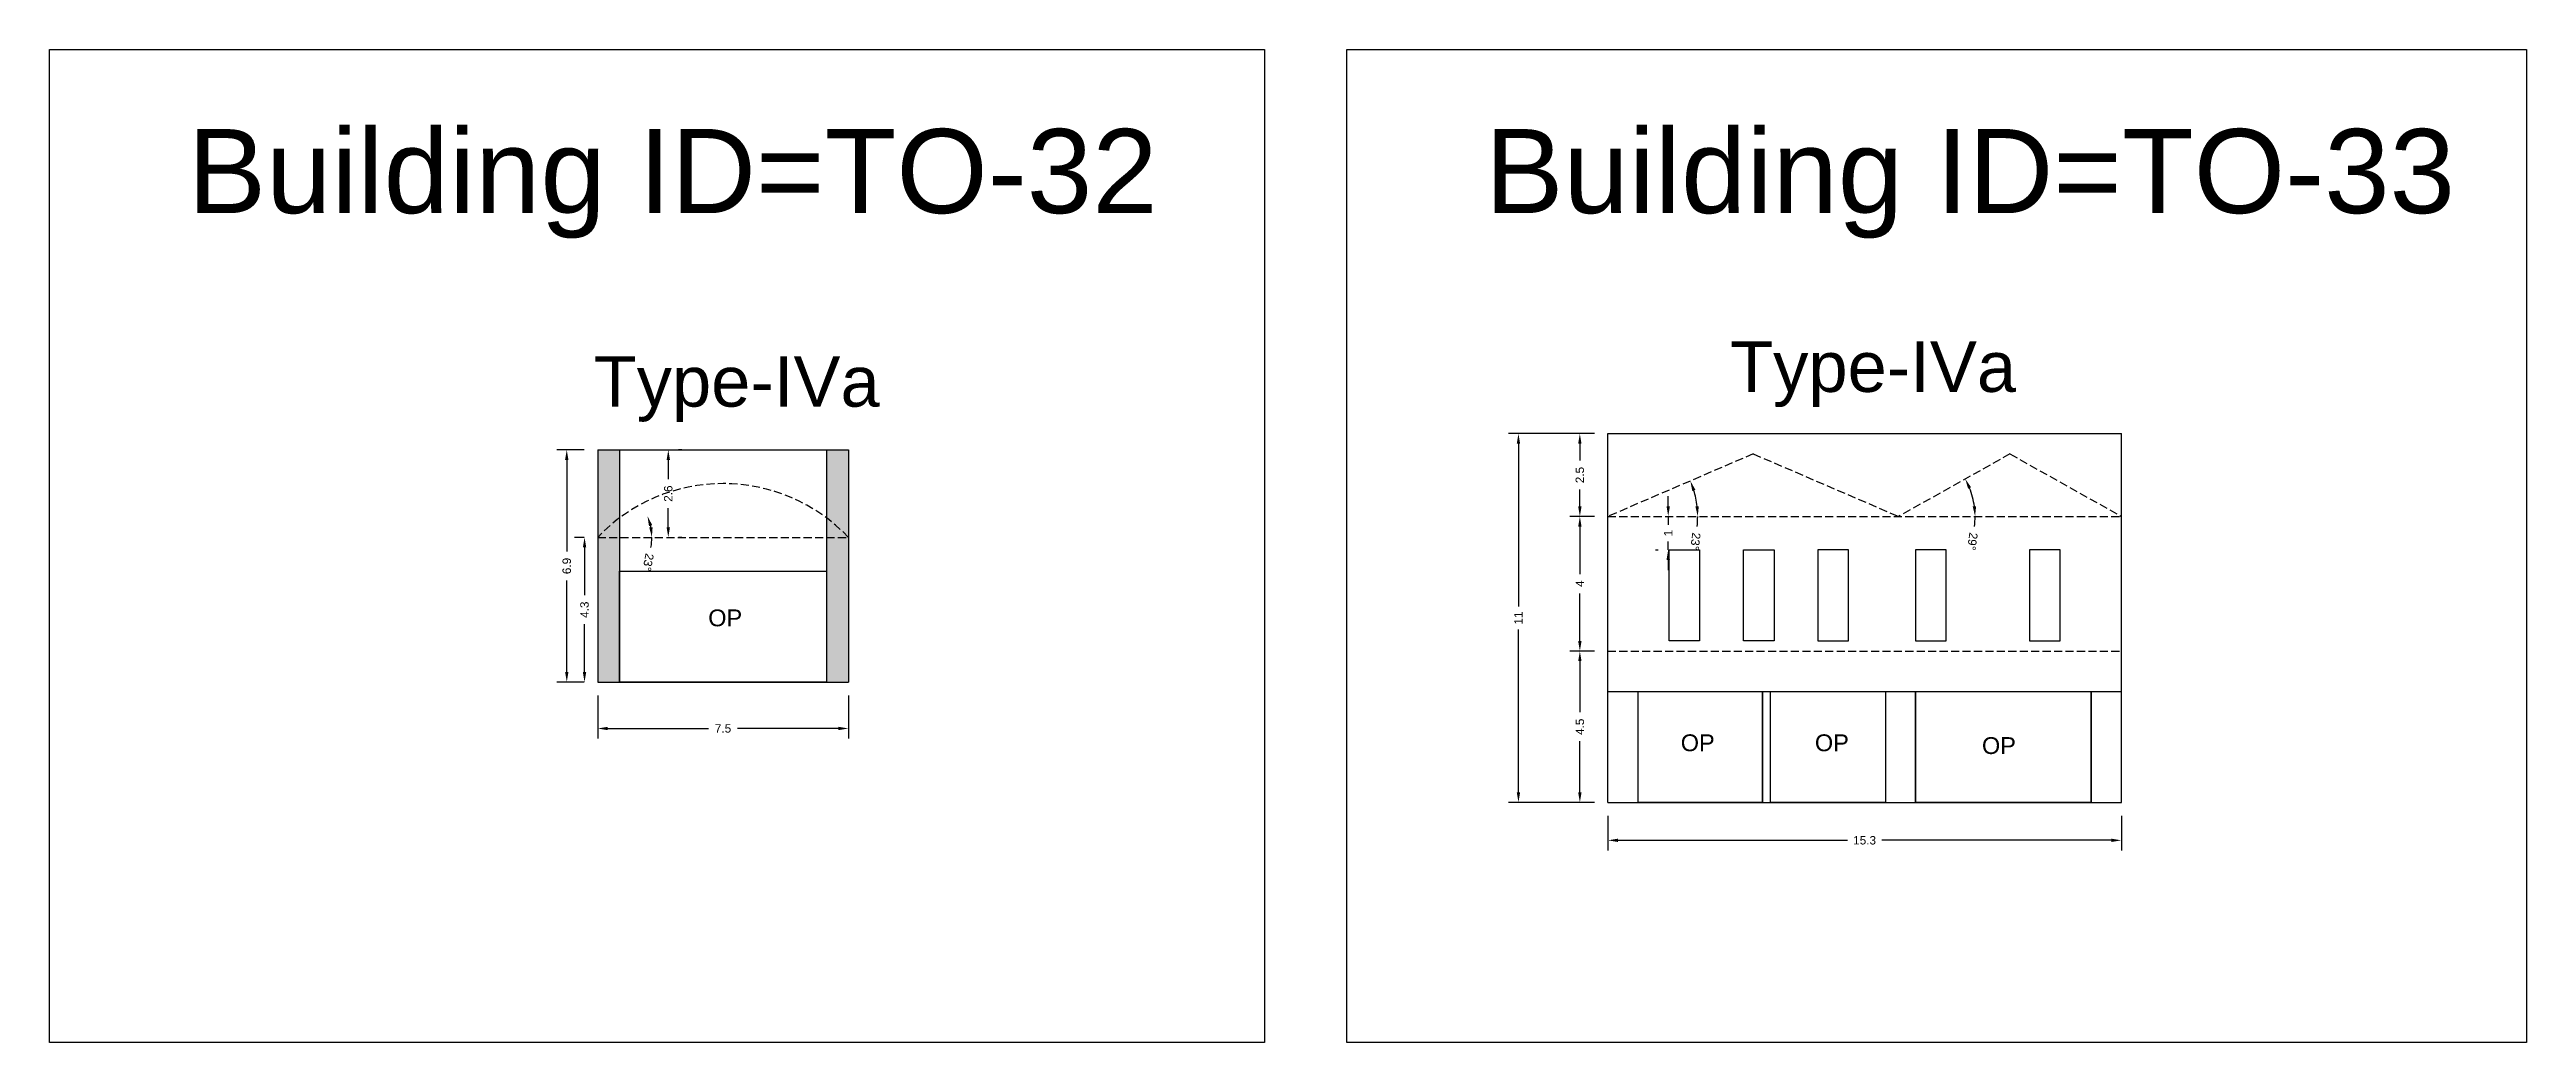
# Model space of a CAD drawing. Header units: metres. Extents: x 3416649 to 3417130, y -6713042 to -6712690.
# Drawn here: x 3416694.6 to 3416768.2, y -6712856.9 to -6712827.4 of the extents above; entities that cross this region are included whole.
import ezdxf

# ---------------------------------------------------------------- set-up
doc = ezdxf.new("R2010")
doc.units = ezdxf.units.M
doc.linetypes.add('ACAD_ISO02W100', pattern=[15, 12, -3])
doc.layers.add('Dotted', color=7, linetype='ACAD_ISO02W100', plot=False)
doc.styles.get("Standard").update_dxf_attribs({"font": 'arial.ttf'})
doc.dimstyles.new('ISO-25', dxfattribs={"dimtxt": 0.25, "dimasz": 0.3, "dimexe": 0.3, "dimexo": 0.4, "dimgap": 0.2, "dimtad": 0, "dimdec": 1, "dimdsep": 46, "dimtxsty": 'Standard', "dimcen": 2.5, "dimadec": 0, "dimazin": 0, "dimtfac": 1, "dimtdec": 1, "dimtmove": 0, "dimatfit": 3, "dimfxl": 1, "dimarcsym": 0})

# ---------------------------------------------------------------- blocks, each defined once
blk = doc.blocks.new('*D250')
at = {"color": 0, "lineweight": -2, "transparency": 16777216}
for start, end in [(10.68875, 12.55623), (349.31125, 360)]:
    blk.add_arc((3416710.887, -6712841.932), 1.61, start, end, dxfattribs=at)
at = {"color": 0, "transparency": 16777216}
for points in [[(3416712.411, -6712841.598), (3416712.506, -6712841.567), (3416712.367, -6712841.297)], [(3416712.519, -6712841.629), (3416712.42, -6712841.638), (3416712.497, -6712841.932)]]:
    blk.add_solid(points, dxfattribs=at)
at = {"layer": 'Defpoints', "color": 0, "transparency": 16777216}
for p in [(3416714.612, -6712840.332), (3416712.439, -6712841.502), (3416710.887, -6712841.932), (3416710.887, -6712841.932), (3416718.337, -6712841.932)]:
    blk.add_point(p, dxfattribs=at)
at = {"color": 0, "transparency": 16777216, "insert": (3416712.386, -6712842.671), "char_height": 0.25, "attachment_point": 5, "rotation": 259.31125}
blk.add_mtext('23°', dxfattribs=at)
blk = doc.blocks.new('*D251')
at = {"color": 0, "lineweight": -2, "transparency": 16777216}
for p, q in [((3416710.887, -6712846.632), (3416710.887, -6712847.911)), ((3416718.337, -6712846.632), (3416718.337, -6712847.911)), ((3416711.187, -6712847.611), (3416714.184, -6712847.611)), ((3416718.037, -6712847.611), (3416715.039, -6712847.611))]:
    blk.add_line(p, q, dxfattribs=at)
at = {"color": 0, "transparency": 16777216}
for points in [[(3416711.187, -6712847.561), (3416711.187, -6712847.661), (3416710.887, -6712847.611)], [(3416718.037, -6712847.561), (3416718.037, -6712847.661), (3416718.337, -6712847.611)]]:
    blk.add_solid(points, dxfattribs=at)
at = {"layer": 'Defpoints', "color": 0, "transparency": 16777216}
for p in [(3416710.887, -6712846.232), (3416718.337, -6712846.232), (3416718.337, -6712847.611)]:
    blk.add_point(p, dxfattribs=at)
at = {"color": 0, "transparency": 16777216, "insert": (3416714.612, -6712847.611), "char_height": 0.25, "attachment_point": 5}
blk.add_mtext('7.5', dxfattribs=at)
blk = doc.blocks.new('*D252')
at = {"color": 0, "lineweight": -2, "transparency": 16777216}
for p, q in [((3416710.487, -6712839.332), (3416709.668, -6712839.332)), ((3416709.968, -6712839.632), (3416709.968, -6712842.354)), ((3416709.968, -6712845.932), (3416709.968, -6712843.211)), ((3416710.487, -6712846.232), (3416709.668, -6712846.232))]:
    blk.add_line(p, q, dxfattribs=at)
at = {"color": 0, "transparency": 16777216}
for points in [[(3416709.918, -6712839.632), (3416710.018, -6712839.632), (3416709.968, -6712839.332)], [(3416709.918, -6712845.932), (3416710.018, -6712845.932), (3416709.968, -6712846.232)]]:
    blk.add_solid(points, dxfattribs=at)
at = {"layer": 'Defpoints', "color": 0, "transparency": 16777216}
for p in [(3416709.968, -6712839.332), (3416710.887, -6712839.332), (3416710.887, -6712846.232)]:
    blk.add_point(p, dxfattribs=at)
at = {"color": 0, "transparency": 16777216, "insert": (3416709.968, -6712842.782), "char_height": 0.25, "attachment_point": 5, "rotation": 90}
blk.add_mtext('6.9', dxfattribs=at)
blk = doc.blocks.new('*D253')
at = {"color": 0, "lineweight": -2, "transparency": 16777216}
for p, q in [((3416713.385, -6712839.332), (3416713.285, -6712839.332)), ((3416712.985, -6712839.632), (3416712.985, -6712840.203)), ((3416712.985, -6712841.632), (3416712.985, -6712841.062)), ((3416713.385, -6712841.932), (3416713.285, -6712841.932))]:
    blk.add_line(p, q, dxfattribs=at)
at = {"color": 0, "transparency": 16777216}
for points in [[(3416712.935, -6712839.632), (3416713.035, -6712839.632), (3416712.985, -6712839.332)], [(3416712.935, -6712841.632), (3416713.035, -6712841.632), (3416712.985, -6712841.932)]]:
    blk.add_solid(points, dxfattribs=at)
at = {"layer": 'Defpoints', "color": 0, "transparency": 16777216}
for p in [(3416712.985, -6712839.332), (3416712.985, -6712839.332), (3416712.985, -6712841.932)]:
    blk.add_point(p, dxfattribs=at)
at = {"color": 0, "transparency": 16777216, "insert": (3416712.985, -6712840.632), "char_height": 0.25, "attachment_point": 5, "rotation": 90}
blk.add_mtext('2.6', dxfattribs=at)
blk = doc.blocks.new('*D254')
at = {"color": 0, "lineweight": -2, "transparency": 16777216}
for p, q in [((3416710.487, -6712841.932), (3416710.196, -6712841.932)), ((3416710.496, -6712842.232), (3416710.496, -6712843.65)), ((3416710.496, -6712845.932), (3416710.496, -6712844.515)), ((3416710.487, -6712846.232), (3416710.196, -6712846.232))]:
    blk.add_line(p, q, dxfattribs=at)
at = {"color": 0, "transparency": 16777216}
for points in [[(3416710.446, -6712842.232), (3416710.546, -6712842.232), (3416710.496, -6712841.932)], [(3416710.446, -6712845.932), (3416710.546, -6712845.932), (3416710.496, -6712846.232)]]:
    blk.add_solid(points, dxfattribs=at)
at = {"layer": 'Defpoints', "color": 0, "transparency": 16777216}
for p in [(3416710.496, -6712841.932), (3416710.887, -6712841.932), (3416710.887, -6712846.232)]:
    blk.add_point(p, dxfattribs=at)
at = {"color": 0, "transparency": 16777216, "insert": (3416710.496, -6712844.082), "char_height": 0.25, "attachment_point": 5, "rotation": 90}
blk.add_mtext('4.3', dxfattribs=at)
blk = doc.blocks.new('*D255')
at = {"color": 0, "lineweight": -2, "transparency": 16777216}
for p, q in [((3416740.506, -6712845.31), (3416739.774, -6712845.31)), ((3416740.074, -6712845.61), (3416740.074, -6712847.126)), ((3416740.074, -6712849.51), (3416740.074, -6712847.993)), ((3416740.506, -6712849.81), (3416739.774, -6712849.81))]:
    blk.add_line(p, q, dxfattribs=at)
at = {"color": 0, "transparency": 16777216}
for points in [[(3416740.024, -6712845.61), (3416740.124, -6712845.61), (3416740.074, -6712845.31)], [(3416740.024, -6712849.51), (3416740.124, -6712849.51), (3416740.074, -6712849.81)]]:
    blk.add_solid(points, dxfattribs=at)
at = {"layer": 'Defpoints', "color": 0, "transparency": 16777216}
for p in [(3416740.074, -6712845.31), (3416740.906, -6712845.31), (3416740.906, -6712849.81)]:
    blk.add_point(p, dxfattribs=at)
at = {"color": 0, "transparency": 16777216, "insert": (3416740.074, -6712847.56), "char_height": 0.25, "attachment_point": 5, "rotation": 90}
blk.add_mtext('4.5', dxfattribs=at)
blk = doc.blocks.new('*D256')
at = {"color": 0, "lineweight": -2, "transparency": 16777216}
for p, q in [((3416740.506, -6712841.31), (3416739.774, -6712841.31)), ((3416740.074, -6712841.61), (3416740.074, -6712843.023)), ((3416740.074, -6712845.01), (3416740.074, -6712843.596)), ((3416740.506, -6712845.31), (3416739.774, -6712845.31))]:
    blk.add_line(p, q, dxfattribs=at)
at = {"color": 0, "transparency": 16777216}
for points in [[(3416740.024, -6712841.61), (3416740.124, -6712841.61), (3416740.074, -6712841.31)], [(3416740.024, -6712845.01), (3416740.124, -6712845.01), (3416740.074, -6712845.31)]]:
    blk.add_solid(points, dxfattribs=at)
at = {"layer": 'Defpoints', "color": 0, "transparency": 16777216}
for p in [(3416740.074, -6712841.31), (3416740.906, -6712841.31), (3416740.906, -6712845.31)]:
    blk.add_point(p, dxfattribs=at)
at = {"color": 0, "transparency": 16777216, "insert": (3416740.074, -6712843.31), "char_height": 0.25, "attachment_point": 5, "rotation": 90}
blk.add_mtext('4', dxfattribs=at)
blk = doc.blocks.new('*D257')
at = {"color": 0, "lineweight": -2, "transparency": 16777216}
for start, end in [(6.4402, 16.85437), (353.5598, 0)]:
    blk.add_arc((3416740.906, -6712841.31), 2.67, start, end, dxfattribs=at)
at = {"color": 0, "transparency": 16777216}
for points in [[(3416743.414, -6712840.553), (3416743.508, -6712840.518), (3416743.358, -6712840.254)], [(3416743.609, -6712841.008), (3416743.509, -6712841.013), (3416743.576, -6712841.31)]]:
    blk.add_solid(points, dxfattribs=at)
at = {"layer": 'Defpoints', "color": 0, "transparency": 16777216}
for p in [(3416745.226, -6712839.45), (3416743.478, -6712840.595), (3416740.906, -6712841.31), (3416740.906, -6712841.31), (3416756.166, -6712841.31)]:
    blk.add_point(p, dxfattribs=at)
at = {"color": 0, "transparency": 16777216, "insert": (3416743.509, -6712842.054), "char_height": 0.25, "attachment_point": 5, "rotation": 263.5598}
blk.add_mtext('23°', dxfattribs=at)
blk = doc.blocks.new('*D258')
at = {"color": 0, "lineweight": -2, "transparency": 16777216}
for start, end in [(7.56629, 21.7668), (352.43371, 360)]:
    blk.add_arc((3416749.546, -6712841.31), 2.273, start, end, dxfattribs=at)
at = {"color": 0, "transparency": 16777216}
for points in [[(3416751.612, -6712840.488), (3416751.702, -6712840.445), (3416751.527, -6712840.196)], [(3416751.849, -6712841.007), (3416751.749, -6712841.014), (3416751.819, -6712841.31)]]:
    blk.add_solid(points, dxfattribs=at)
at = {"layer": 'Defpoints', "color": 0, "transparency": 16777216}
for p in [(3416752.856, -6712839.45), (3416751.688, -6712840.549), (3416740.906, -6712841.31), (3416749.546, -6712841.31), (3416756.166, -6712841.31)]:
    blk.add_point(p, dxfattribs=at)
at = {"color": 0, "transparency": 16777216, "insert": (3416751.74, -6712842.053), "char_height": 0.25, "attachment_point": 5, "rotation": 262.43371}
blk.add_mtext('29°', dxfattribs=at)
blk = doc.blocks.new('*D259')
at = {"color": 0, "lineweight": -2, "transparency": 16777216}
for p, q in [((3416742.7, -6712841.01), (3416742.7, -6712840.71)), ((3416742.325, -6712841.31), (3416742.4, -6712841.31)), ((3416742.7, -6712841.31), (3416742.7, -6712841.56)), ((3416742.325, -6712842.302), (3416742.4, -6712842.302)), ((3416742.7, -6712842.302), (3416742.7, -6712842.052)), ((3416742.7, -6712842.602), (3416742.7, -6712842.902))]:
    blk.add_line(p, q, dxfattribs=at)
at = {"color": 0, "transparency": 16777216}
for points in [[(3416742.65, -6712841.01), (3416742.75, -6712841.01), (3416742.7, -6712841.31)], [(3416742.65, -6712842.602), (3416742.75, -6712842.602), (3416742.7, -6712842.302)]]:
    blk.add_solid(points, dxfattribs=at)
at = {"layer": 'Defpoints', "color": 0, "transparency": 16777216}
for p in [(3416742.7, -6712841.31), (3416742.725, -6712841.31), (3416742.725, -6712842.302)]:
    blk.add_point(p, dxfattribs=at)
at = {"color": 0, "transparency": 16777216, "insert": (3416742.7, -6712841.806), "char_height": 0.25, "attachment_point": 5, "rotation": 90}
blk.add_mtext('1', dxfattribs=at)
blk = doc.blocks.new('*D260')
at = {"color": 0, "lineweight": -2, "transparency": 16777216}
for p, q in [((3416740.506, -6712838.85), (3416739.774, -6712838.85)), ((3416740.074, -6712839.15), (3416740.074, -6712839.649)), ((3416740.074, -6712841.01), (3416740.074, -6712840.511)), ((3416740.506, -6712841.31), (3416739.774, -6712841.31))]:
    blk.add_line(p, q, dxfattribs=at)
at = {"color": 0, "transparency": 16777216}
for points in [[(3416740.024, -6712839.15), (3416740.124, -6712839.15), (3416740.074, -6712838.85)], [(3416740.024, -6712841.01), (3416740.124, -6712841.01), (3416740.074, -6712841.31)]]:
    blk.add_solid(points, dxfattribs=at)
at = {"layer": 'Defpoints', "color": 0, "transparency": 16777216}
for p in [(3416740.074, -6712838.85), (3416740.906, -6712838.85), (3416740.906, -6712841.31)]:
    blk.add_point(p, dxfattribs=at)
at = {"color": 0, "transparency": 16777216, "insert": (3416740.074, -6712840.08), "char_height": 0.25, "attachment_point": 5, "rotation": 90}
blk.add_mtext('2.5', dxfattribs=at)
blk = doc.blocks.new('*D261')
at = {"color": 0, "lineweight": -2, "transparency": 16777216}
for p, q in [((3416740.906, -6712850.21), (3416740.906, -6712851.235)), ((3416756.166, -6712850.21), (3416756.166, -6712851.235)), ((3416741.206, -6712850.935), (3416748.023, -6712850.935)), ((3416755.866, -6712850.935), (3416749.048, -6712850.935))]:
    blk.add_line(p, q, dxfattribs=at)
at = {"color": 0, "transparency": 16777216}
for points in [[(3416741.206, -6712850.885), (3416741.206, -6712850.985), (3416740.906, -6712850.935)], [(3416755.866, -6712850.885), (3416755.866, -6712850.985), (3416756.166, -6712850.935)]]:
    blk.add_solid(points, dxfattribs=at)
at = {"layer": 'Defpoints', "color": 0, "transparency": 16777216}
for p in [(3416740.906, -6712849.81), (3416756.166, -6712849.81), (3416756.166, -6712850.935)]:
    blk.add_point(p, dxfattribs=at)
at = {"color": 0, "transparency": 16777216, "insert": (3416748.536, -6712850.935), "char_height": 0.25, "attachment_point": 5}
blk.add_mtext('15.3', dxfattribs=at)
blk = doc.blocks.new('*D262')
at = {"color": 0, "lineweight": -2, "transparency": 16777216}
for p, q in [((3416740.506, -6712838.85), (3416737.949, -6712838.85)), ((3416738.249, -6712839.15), (3416738.249, -6712843.987)), ((3416738.249, -6712849.51), (3416738.249, -6712844.673)), ((3416740.506, -6712849.81), (3416737.949, -6712849.81))]:
    blk.add_line(p, q, dxfattribs=at)
at = {"color": 0, "transparency": 16777216}
for points in [[(3416738.199, -6712839.15), (3416738.299, -6712839.15), (3416738.249, -6712838.85)], [(3416738.199, -6712849.51), (3416738.299, -6712849.51), (3416738.249, -6712849.81)]]:
    blk.add_solid(points, dxfattribs=at)
at = {"layer": 'Defpoints', "color": 0, "transparency": 16777216}
for p in [(3416738.249, -6712838.85), (3416740.906, -6712838.85), (3416740.906, -6712849.81)]:
    blk.add_point(p, dxfattribs=at)
at = {"color": 0, "transparency": 16777216, "insert": (3416738.249, -6712844.33), "char_height": 0.25, "attachment_point": 5, "rotation": 90}
blk.add_mtext('11', dxfattribs=at)

msp = doc.modelspace()

# ---------------------------------------------------------------- hatches: boundary and pattern name
h = msp.add_hatch(color=256)
h.dxf.hatch_style = 1
h.paths.add_polyline_path([(3416718.337, -6712841.932), (3416717.687, -6712841.932), (3416717.687, -6712846.232), (3416718.337, -6712846.232)])
h.paths.add_polyline_path([(3416717.687, -6712841.355), (3416717.687, -6712841.932), (3416718.337, -6712841.932, 0.042407)])
h.paths.add_polyline_path([(3416718.337, -6712839.332), (3416717.687, -6712839.332), (3416717.687, -6712841.355, -0.042407), (3416718.337, -6712841.932)])
h.paths.add_polyline_path([(3416711.537, -6712841.932), (3416710.887, -6712841.932), (3416710.887, -6712846.232), (3416711.537, -6712846.232)])
h.paths.add_polyline_path([(3416711.537, -6712841.355, 0.042407), (3416710.887, -6712841.932), (3416711.537, -6712841.932)], flags=17)
h.paths.add_polyline_path([(3416711.537, -6712839.332), (3416710.887, -6712839.332), (3416710.887, -6712841.932, -0.042407), (3416711.537, -6712841.355)])

# ---------------------------------------------------------------- linework, layer by layer
for points in [[(3416694.597, -6712827.435), (3416730.706, -6712827.435), (3416730.706, -6712856.942), (3416694.597, -6712856.942)], [(3416733.151, -6712827.435), (3416768.204, -6712827.435), (3416768.204, -6712856.942), (3416733.151, -6712856.942)], [(3416742.725, -6712842.302), (3416743.634, -6712842.302), (3416743.634, -6712845.01), (3416742.725, -6712845.01)], [(3416744.934, -6712842.302), (3416745.844, -6712842.302), (3416745.844, -6712845.01), (3416744.934, -6712845.01)], [(3416748.053, -6712842.302), (3416747.144, -6712842.302), (3416747.144, -6712845.01), (3416748.053, -6712845.01)], [(3416750.962, -6712842.302), (3416750.053, -6712842.302), (3416750.053, -6712845.01), (3416750.962, -6712845.01)], [(3416754.346, -6712842.302), (3416753.437, -6712842.302), (3416753.437, -6712845.01), (3416754.346, -6712845.01)], [(3416711.537, -6712842.932), (3416717.687, -6712842.932), (3416717.687, -6712846.232), (3416711.537, -6712846.232)], [(3416741.806, -6712846.51), (3416745.506, -6712846.51), (3416745.506, -6712849.81), (3416741.806, -6712849.81)], [(3416745.736, -6712846.51), (3416749.153, -6712846.51), (3416749.153, -6712849.81), (3416745.736, -6712849.81)], [(3416750.053, -6712846.51), (3416755.266, -6712846.51), (3416755.266, -6712849.81), (3416750.053, -6712849.81)]]:
    msp.add_lwpolyline(points, close=True)
for points in [[(3416710.887, -6712839.332), (3416718.337, -6712839.332)], [(3416710.887, -6712839.332), (3416710.887, -6712846.232)], [(3416711.537, -6712839.332), (3416711.537, -6712846.232)], [(3416717.687, -6712839.332), (3416717.687, -6712846.232)], [(3416718.337, -6712839.332), (3416718.337, -6712846.232)], [(3416740.906, -6712838.85), (3416756.166, -6712838.85)], [(3416740.906, -6712849.81), (3416740.906, -6712838.85)], [(3416756.166, -6712849.81), (3416756.166, -6712838.85)], [(3416711.537, -6712842.932), (3416717.687, -6712842.932)], [(3416710.887, -6712846.232), (3416718.337, -6712846.232)], [(3416740.906, -6712846.51), (3416756.166, -6712846.51)], [(3416741.806, -6712849.81), (3416741.806, -6712846.51)], [(3416745.506, -6712849.81), (3416745.506, -6712846.51)], [(3416745.736, -6712849.81), (3416745.736, -6712846.51)], [(3416749.153, -6712846.51), (3416749.153, -6712849.81)], [(3416750.053, -6712846.51), (3416750.053, -6712849.81)], [(3416755.266, -6712849.81), (3416755.266, -6712846.51)], [(3416740.906, -6712849.81), (3416756.166, -6712849.81)]]:
    msp.add_lwpolyline(points)
at = {"layer": 'Dotted', "ltscale": 0.02}
for points in [[(3416745.226, -6712839.45), (3416740.906, -6712841.31)], [(3416745.226, -6712839.45), (3416749.546, -6712841.31)], [(3416752.856, -6712839.45), (3416749.546, -6712841.31)], [(3416752.856, -6712839.45), (3416756.166, -6712841.31)], [(3416740.906, -6712841.31), (3416756.166, -6712841.31)], [(3416710.887, -6712841.932), (3416718.337, -6712841.932)], [(3416740.906, -6712845.31), (3416756.166, -6712845.31)]]:
    msp.add_lwpolyline(points, dxfattribs=at)
msp.add_arc((3416714.612, -6712845.468), 5.136, 43.51003, 136.48997, dxfattribs=at)

# ---------------------------------------------------------------- texts
at = {"attachment_point": 1}
for s, width, heights, insert, char_height in [('Building ID=TO-32', 67.86454, [0.517], (3416698.703, -6712829.796), 2.5), ('Building ID=TO-33', 67.86454, [0.517], (3416737.257, -6712829.796), 2.5), ('Type-IVa ', 9.99112, [0.517], (3416744.538, -6712836.109), 1.5), ('Type-IVa ', 9.99112, [0.517], (3416710.767, -6712836.547), 1.5), ('OP', 67.86454, [0], (3416714.172, -6712844.074), 0.5), ('OP', 67.86454, [0], (3416743.072, -6712847.786), 0.5), ('OP', 67.86454, [0], (3416747.059, -6712847.786), 0.5), ('OP', 67.86454, [0], (3416752.023, -6712847.869), 0.5)]:
    msp.add_mtext_dynamic_manual_height_columns(s, width=width, gutter_width=12.5, heights=heights, dxfattribs=dict(at, insert=insert, char_height=char_height))

# ---------------------------------------------------------------- dimensions: what is measured, and where the dimension line sits
for base, p1, p2, picture, middle in [((3416709.968, -6712839.332), (3416710.887, -6712846.232), (3416710.887, -6712839.332), '*D252', (3416709.968, -6712842.782)), ((3416712.985, -6712839.332), (3416712.985, -6712841.932), (3416712.985, -6712839.332), '*D253', (3416712.985, -6712840.632)), ((3416738.249, -6712838.85), (3416740.906, -6712849.81), (3416740.906, -6712838.85), '*D262', (3416738.249, -6712844.33)), ((3416740.074, -6712838.85), (3416740.906, -6712841.31), (3416740.906, -6712838.85), '*D260', (3416740.074, -6712840.08)), ((3416740.074, -6712841.31), (3416740.906, -6712845.31), (3416740.906, -6712841.31), '*D256', (3416740.074, -6712843.31)), ((3416710.496, -6712841.932), (3416710.887, -6712846.232), (3416710.887, -6712841.932), '*D254', (3416710.496, -6712844.082)), ((3416740.074, -6712845.31), (3416740.906, -6712849.81), (3416740.906, -6712845.31), '*D255', (3416740.074, -6712847.56))]:
    dim = msp.add_linear_dim(base=base, p1=p1, p2=p2, angle=90, dimstyle='ISO-25')
    dim.commit()
    dim.dimension.update_dxf_attribs({"geometry": picture, "text_midpoint": middle})
for base, line1, line2, picture, middle in [((3416743.478, -6712840.595), ((3416740.906, -6712841.31), (3416756.166, -6712841.31)), ((3416745.226, -6712839.45), (3416740.906, -6712841.31)), '*D257', (3416743.509, -6712842.054)), ((3416751.688, -6712840.549), ((3416740.906, -6712841.31), (3416756.166, -6712841.31)), ((3416752.856, -6712839.45), (3416749.546, -6712841.31)), '*D258', (3416751.74, -6712842.053)), ((3416712.439, -6712841.502), ((3416714.612, -6712840.332), (3416710.887, -6712841.932)), ((3416710.887, -6712841.932), (3416718.337, -6712841.932)), '*D250', (3416712.386, -6712842.671))]:
    dim = msp.add_angular_dim_2l(base=base, line1=line1, line2=line2, dimstyle='ISO-25')
    dim.commit()
    dim.dimension.update_dxf_attribs({"geometry": picture, "text_midpoint": middle})
dim = msp.add_linear_dim(base=(3416742.7, -6712841.31), p1=(3416742.725, -6712842.302), p2=(3416742.725, -6712841.31), angle=90, dimstyle='ISO-25')
dim.commit()
dim.dimension.update_dxf_attribs({"geometry": '*D259', "text_midpoint": (3416742.7, -6712841.806), "dimtype": 160})
for base, p1, p2, picture, middle in [((3416718.33689053, -6712847.610759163), (3416710.88689053, -6712846.232282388), (3416718.33689053, -6712846.232282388), '*D251', (3416714.61189053, -6712847.610759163)), ((3416756.166, -6712850.935), (3416740.906, -6712849.81), (3416756.166, -6712849.81), '*D261', (3416748.536, -6712850.935))]:
    dim = msp.add_linear_dim(base=base, p1=p1, p2=p2, dimstyle='ISO-25')
    dim.commit()
    dim.dimension.update_dxf_attribs({"geometry": picture, "text_midpoint": middle})

doc.saveas('drawing.dxf')
